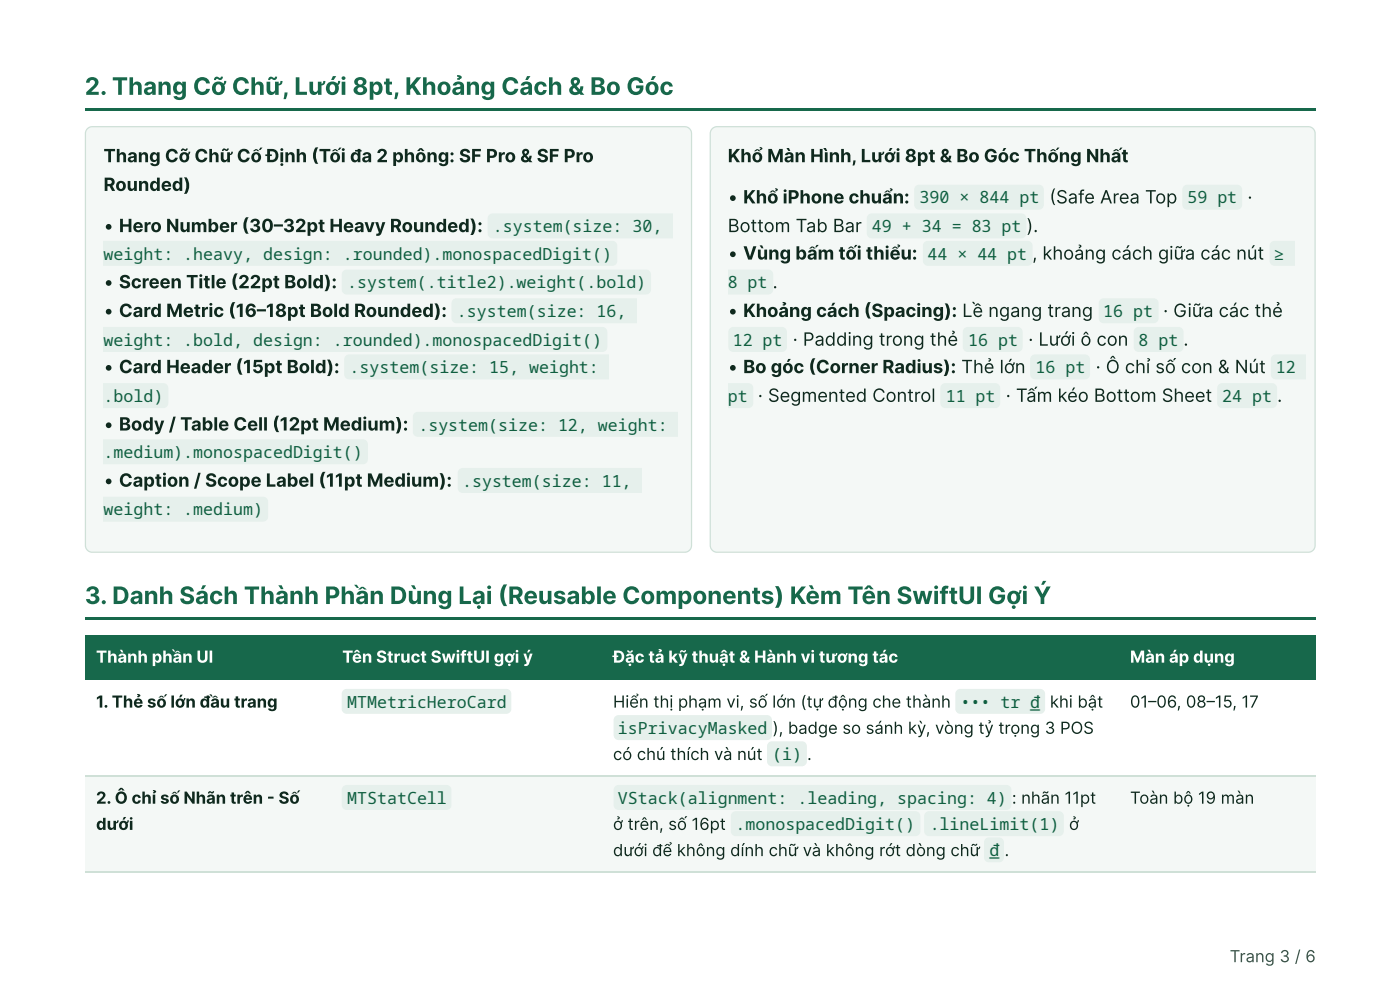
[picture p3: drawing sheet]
<svg xmlns="http://www.w3.org/2000/svg" width="297mm" height="210mm" viewBox="0 0 297 210" stroke-linecap="round" stroke-linejoin="round" font-family="sans-serif">
<defs><g id="words">
<g font-size="5.1" fill="#17684b">
<text x="18" y="20.1">2. Thang Cỡ Chữ, Lưới 8pt, Khoảng Cách &amp; Bo Góc</text>
<text x="18" y="128.1">3. Danh Sách Thành Phần Dùng Lại (Reusable Components) Kèm Tên SwiftUI Gợi Ý</text>
</g>
<g font-size="3.9" fill="#0f291e">
<text x="22" y="34.4">Thang Cỡ Chữ Cố Định (Tối đa 2 phông: SF Pro &amp; SF Pro</text>
<text x="154.4" y="34.4">Khổ Màn Hình, Lưới 8pt &amp; Bo Góc Thống Nhất</text>
<text x="22" y="40.5">Rounded)</text>
<text x="154.4" y="43.1">• Khổ iPhone chuẩn:</text>
<text x="222.6" y="43.1">(Safe Area Top</text>
<text x="264.6" y="43.1">·</text>
<text x="22" y="49.2">• Hero Number (30–32pt Heavy Rounded):</text>
<text x="154.4" y="49.2">Bottom Tab Bar</text>
<text x="217.8" y="49.2">).</text>
<text x="154.4" y="55">• Vùng bấm tối thiểu:</text>
<text x="221.2" y="55">khoảng cách giữa các nút</text>
<text x="22" y="61.1">• Screen Title (22pt Bold):</text>
<text x="22" y="67.2">• Card Metric (16–18pt Bold Rounded):</text>
<text x="154.4" y="67.2">• Khoảng cách (Spacing): Lề ngang trang</text>
<text x="246.8" y="67.2">· Giữa các thẻ</text>
<text x="168.2" y="73.3">· Padding trong thẻ</text>
<text x="218.1" y="73.3">· Lưới ô con</text>
<text x="22" y="79.1">• Card Header (15pt Bold):</text>
<text x="154.4" y="79.1">• Bo góc (Corner Radius): Thẻ lớn</text>
<text x="232.4" y="79.1">· Ô chỉ số con &amp; Nút</text>
<text x="160.8" y="85.2">· Segmented Control</text>
<text x="213.4" y="85.2">· Tấm kéo Bottom Sheet</text>
<text x="270.9" y="85.2">.</text>
<text x="22" y="91.3">• Body / Table Cell (12pt Medium):</text>
<text x="22" y="103.2">• Caption / Scope Label (11pt Medium):</text>
</g>
<g font-size="3.5" fill="#0f5e3f">
<text x="195.1" y="43.1">390 × 844 pt</text>
<text x="251.9" y="43.1">59 pt</text>
<text x="104.6" y="49.2">.system(size: 30,</text>
<text x="185" y="49.2">49 + 34 = 83 pt</text>
<text x="22" y="55">weight: .heavy, design: .rounded).monospacedDigit()</text>
<text x="196.8" y="55">44 × 44 pt ,</text>
<text x="270.3" y="55">≥</text>
<text x="73.6" y="61.1">.system(.title2).weight(.bold)</text>
<text x="154.4" y="61.1">8 pt .</text>
<text x="96.9" y="67.2">.system(size: 16,</text>
<text x="234" y="67.2">16 pt</text>
<text x="22" y="73.3">weight: .bold, design: .rounded).monospacedDigit()</text>
<text x="155.4" y="73.3">12 pt</text>
<text x="205.4" y="73.3">16 pt</text>
<text x="241.5" y="73.3">8 pt .</text>
<text x="74.2" y="79.1">.system(size: 15, weight:</text>
<text x="219.7" y="79.1">16 pt</text>
<text x="270.7" y="79.1">12</text>
<text x="22" y="85.2">.bold)</text>
<text x="154.4" y="85.2">pt</text>
<text x="200.6" y="85.2">11 pt</text>
<text x="259.3" y="85.2">24 pt</text>
<text x="88.8" y="91.3">.system(size: 12, weight:</text>
<text x="22" y="97.1">.medium).monospacedDigit()</text>
<text x="98" y="103.2">.system(size: 11,</text>
<text x="22" y="109.3">weight: .medium)</text>
<text x="73.7" y="150">MTMetricHeroCard</text>
<text x="131.1" y="155.6">isPrivacyMasked</text>
<text x="203.8" y="150">••• tr ₫</text>
<text x="163.8" y="161.1">(i)</text>
<text x="73.7" y="170.4">MTStatCell</text>
<text x="131.1" y="170.4">VStack(alignment: .leading, spacing: 4)</text>
<text x="156" y="175.9">.monospacedDigit()</text>
<text x="197.2" y="175.9">.lineLimit(1)</text>
<text x="209.9" y="181.5">₫</text>
</g>
<g font-size="3.5" fill="#fff">
<text x="20.4" y="140.5">Thành phần UI</text>
<text x="72.6" y="140.5">Tên Struct SwiftUI gợi ý</text>
<text x="130" y="140.5">Đặc tả kỹ thuật &amp; Hành vi tương tác</text>
<text x="239.7" y="140.5">Màn áp dụng</text>
</g>
<g font-size="3.5" fill="#0f291e">
<text x="20.4" y="150">1. Thẻ số lớn đầu trang</text>
<text x="130" y="150">Hiển thị phạm vi, số lớn (tự động che thành</text>
<text x="163.9" y="155.6">), badge so sánh kỳ, vòng tỷ trọng 3 POS</text>
<text x="222.7" y="150">khi bật</text>
<text x="239.7" y="150">01–06, 08–15, 17</text>
<text x="130" y="161.1">có chú thích và nút</text>
<text x="171.2" y="161.1">.</text>
<text x="20.4" y="170.4">2. Ô chỉ số Nhãn trên - Số</text>
<text x="214.7" y="170.4">: nhãn 11pt</text>
<text x="239.7" y="170.4">Toàn bộ 19 màn</text>
<text x="20.4" y="175.9">dưới</text>
<text x="130" y="175.9">ở trên, số 16pt</text>
<text x="226.8" y="175.9">ở</text>
<text x="130" y="181.5">dưới để không dính chữ và không rớt dòng chữ</text>
<text x="213.1" y="181.5">.</text>
</g>
<text font-size="3.5" fill="#335c4a" x="260.9" y="204">Trang 3 / 6</text>
</g></defs>
<g fill="#17684b">
<path d="M18 23h261v.5h-261z"/>
<path d="M18 131h261v.5h-261z"/>
<path d="M18 134.7h52.1v9.2h-52.1z"/>
<path d="M70.1 134.7h57.7v9.2h-57.7z"/>
<path d="M127.8 134.7h109.5v9.2h-109.5z"/>
<path d="M237.3 134.7h41.7v9.2h-41.7z"/>
</g>
<g fill="#f4f8f6">
<path d="M18 164.6h52.1v20.3h-52.1z"/>
<path d="M70.1 164.6h57.7v20.3h-57.7z"/>
<path d="M127.8 164.6h109.5v20.3h-109.5z"/>
<path d="M237.3 164.6h41.7v20.3h-41.7z"/>
</g>
<g fill="#17684b">
<path d="M18 143.7h52.1v.5h-52.1z"/>
<path d="M70.1 143.7h57.7v.5h-57.7z"/>
<path d="M127.8 143.7h109.5v.5h-109.5z"/>
<path d="M237.3 143.7h41.7v.5h-41.7z"/>
</g>
<path d="M18 164.4h261M18 184.8h261" fill="none" stroke="#cfe0d7" stroke-width=".26"/>
<path d="M18.6 27.3l.4-.3 .6-.1h125.7a1.46 1.46 0 0 1 1.4 1.4v87.3a1.46 1.46 0 0 1-1.4 1.5h-125.7a1.46 1.46 0 0 1-1.5-1.5v-87.3l.1-.5z" fill="#f4f8f6"/>
<path d="M18.6 27.3l.4-.3 .6-.1h125.7a1.46 1.46 0 0 1 1.4 1.4v87.3a1.46 1.46 0 0 1-1.4 1.5h-125.7a1.46 1.46 0 0 1-1.5-1.5v-87.3l.1-.5z" fill="none" stroke="#cfe0d7" stroke-width=".26"/>
<g fill="#e6f0ec">
<path d="M103.8 45.6l.7-.4h38.2v5.3h-38.2a1.06 1.06 0 0 1-1-1v-3.2z"/>
<path d="M21.9 51.1h108a1.06 1.06 0 0 1 1.1 1v3.2a1.06 1.06 0 0 1-1.1 1.1h-108z"/>
<path d="M72.8 57.5l.8-.4h63.5a1.06 1.06 0 0 1 1 1.1v3.2a1.06 1.06 0 0 1-1 1h-63.5a1.06 1.06 0 0 1-1.1-1v-3.2z"/>
<path d="M96.1 63.5l.7-.3h38.2v5.3h-38.2a1.06 1.06 0 0 1-1-1v-3.2z"/>
<path d="M21.9 69.3h105.9a1.06 1.06 0 0 1 1.1 1.1v3.2a1.06 1.06 0 0 1-1.1 1h-105.9z"/>
<path d="M73.3 75.5l.8-.4h55.1v5.3h-55.1a1.06 1.06 0 0 1-1.1-1v-3.2z"/>
<path d="M21.9 81.2h12.8a1.06 1.06 0 0 1 1 1.1v3.2a1.06 1.06 0 0 1-1 1h-12.8z"/>
<path d="M87.9 87.6l.7-.3h55.1v5.3h-55.1a1.06 1.06 0 0 1-1-1.1v-3.1z"/>
<path d="M21.9 93.1h55.1a1.06 1.06 0 0 1 1.1 1.1v3.2a1.06 1.06 0 0 1-1.1 1h-55.1z"/>
<path d="M97.4 99.5l.8-.3h37.8v5.3h-37.8a1.06 1.06 0 0 1-1.1-1v-3.2z"/>
<path d="M21.9 105.3h33.9a1.06 1.06 0 0 1 1.1 1.1v3.1a1.06 1.06 0 0 1-1.1 1.1h-33.9z"/>
</g>
<path d="M151.1 27.3l.5-.3 .5-.1h125.4a1.46 1.46 0 0 1 1.5 1.4v87.3a1.46 1.46 0 0 1-1.5 1.5h-125.4a1.46 1.46 0 0 1-1.4-1.5v-87.3l.1-.5z" fill="#f4f8f6"/>
<path d="M151.1 27.3l.5-.3 .5-.1h125.4a1.46 1.46 0 0 1 1.5 1.4v87.3a1.46 1.46 0 0 1-1.5 1.5h-125.4a1.46 1.46 0 0 1-1.4-1.5v-87.3l.1-.5z" fill="none" stroke="#cfe0d7" stroke-width=".26"/>
<g fill="#e6f0ec">
<path d="M194.2 39.5l.8-.3h25.4a1.06 1.06 0 0 1 1.1 1v3.2a1.06 1.06 0 0 1-1.1 1h-25.4a1.06 1.06 0 0 1-1.1-1v-3.2z"/>
<path d="M251.1 39.5l.8-.3h10.6a1.06 1.06 0 0 1 1 1v3.2a1.06 1.06 0 0 1-1 1h-10.6a1.06 1.06 0 0 1-1.1-1v-3.2z"/>
<path d="M184.2 45.6l.7-.4h31.8a1.06 1.06 0 0 1 1.1 1.1v3.2a1.06 1.06 0 0 1-1.1 1h-31.8a1.06 1.06 0 0 1-1-1v-3.2z"/>
<path d="M196.1 51.4l.7-.3h21.2a1.06 1.06 0 0 1 1.1 1v3.2a1.06 1.06 0 0 1-1.1 1.1h-21.2a1.06 1.06 0 0 1-1-1.1v-3.2z"/>
<path d="M269.7 51.4l.7-.3h4.3v5.3h-4.3a1.06 1.06 0 0 1-1.1-1.1v-3.2z"/>
<path d="M154.5 57.1h8.5a1.06 1.06 0 0 1 1 1.1v3.2a1.06 1.06 0 0 1-1 1h-8.5z"/>
<path d="M233.4 63.5l.8-.3h10.5a1.06 1.06 0 0 1 1.1 1.1v3.2a1.06 1.06 0 0 1-1.1 1h-10.5a1.06 1.06 0 0 1-1.1-1v-3.2z"/>
<path d="M154.8 69.6l.8-.3h10.3a1.06 1.06 0 0 1 1.1 1.1v3.2a1.06 1.06 0 0 1-1.1 1h-10.3a1.06 1.06 0 0 1-1.1-1v-3.2z"/>
<path d="M204.6 69.6l.7-.3h10.6a1.06 1.06 0 0 1 1.1 1.1v3.2a1.06 1.06 0 0 1-1.1 1h-10.6a1.06 1.06 0 0 1-1-1v-3.2z"/>
<path d="M240.8 69.6l.8-.3h8.4a1.06 1.06 0 0 1 1.1 1.1v3.2a1.06 1.06 0 0 1-1.1 1h-8.4a1.06 1.06 0 0 1-1.1-1v-3.2z"/>
<path d="M218.9 75.5l.7-.4h10.6a1.06 1.06 0 0 1 1 1.1v3.2a1.06 1.06 0 0 1-1 1h-10.6a1.06 1.06 0 0 1-1.1-1v-3.2z"/>
<path d="M269.9 75.5l.8-.4h6.4v5.3h-6.4a1.06 1.06 0 0 1-1.1-1v-3.2z"/>
<path d="M154.5 81.2h4.2a1.06 1.06 0 0 1 1.1 1.1v3.2a1.06 1.06 0 0 1-1.1 1h-4.2z"/>
<path d="M199.8 81.5l.8-.3h10.5a1.06 1.06 0 0 1 1.1 1.1v3.2a1.06 1.06 0 0 1-1.1 1h-10.5a1.06 1.06 0 0 1-1.1-1v-3.2z"/>
<path d="M258.5 81.5l.8-.3h10.6a1.06 1.06 0 0 1 1 1.1v3.2a1.06 1.06 0 0 1-1 1h-10.6a1.06 1.06 0 0 1-1.1-1v-3.2z"/>
<path d="M72.8 146.4l.8-.4h33.8a1.06 1.06 0 0 1 1.1 1.1v3.2a1.06 1.06 0 0 1-1.1 1h-33.8a1.06 1.06 0 0 1-1.1-1v-3.2z"/>
<path d="M203 146.4l.7-.4h17a1.06 1.06 0 0 1 1 1.1v3.2a1.06 1.06 0 0 1-1 1h-17a1.06 1.06 0 0 1-1-1v-3.2z"/>
<path d="M130.5 151.9l.7-.3h31.5a1.06 1.06 0 0 1 1.1 1.1v3.1a1.06 1.06 0 0 1-1.1 1.1h-31.5a1.06 1.06 0 0 1-1-1.1v-3.1z"/>
<path d="M163 157.5l.8-.3h6.3a1.06 1.06 0 0 1 1.1 1v3.2a1.06 1.06 0 0 1-1.1 1.1h-6.3a1.06 1.06 0 0 1-1.1-1.1v-3.2z"/>
<path d="M72.8 166.7l.8-.3h21.1a1.06 1.06 0 0 1 1.1 1.1v3.2a1.06 1.06 0 0 1-1.1 1h-21.1a1.06 1.06 0 0 1-1.1-1v-3.2z"/>
<path d="M130.5 166.7l.7-.3h82.3a1.06 1.06 0 0 1 1.1 1.1v3.2a1.06 1.06 0 0 1-1.1 1h-82.3a1.06 1.06 0 0 1-1-1v-3.2z"/>
<path d="M155.4 172.3l.7-.3h38.1a1.06 1.06 0 0 1 1.1 1v3.2a1.06 1.06 0 0 1-1.1 1.1h-38.1a1.06 1.06 0 0 1-1.1-1.1v-3.2z"/>
<path d="M196.4 172.3l.7-.3h27.5a1.06 1.06 0 0 1 1.1 1v3.2a1.06 1.06 0 0 1-1.1 1.1h-27.5a1.06 1.06 0 0 1-1-1.1v-3.2z"/>
<path d="M209.1 177.8l.5-.2 2.3-.1a1.06 1.06 0 0 1 1.1 1.1v3.2a1.06 1.06 0 0 1-1.1 1h-2.1a1.06 1.06 0 0 1-1-1v-3.2z"/>
</g>
<use href="#words"/>
</svg>
